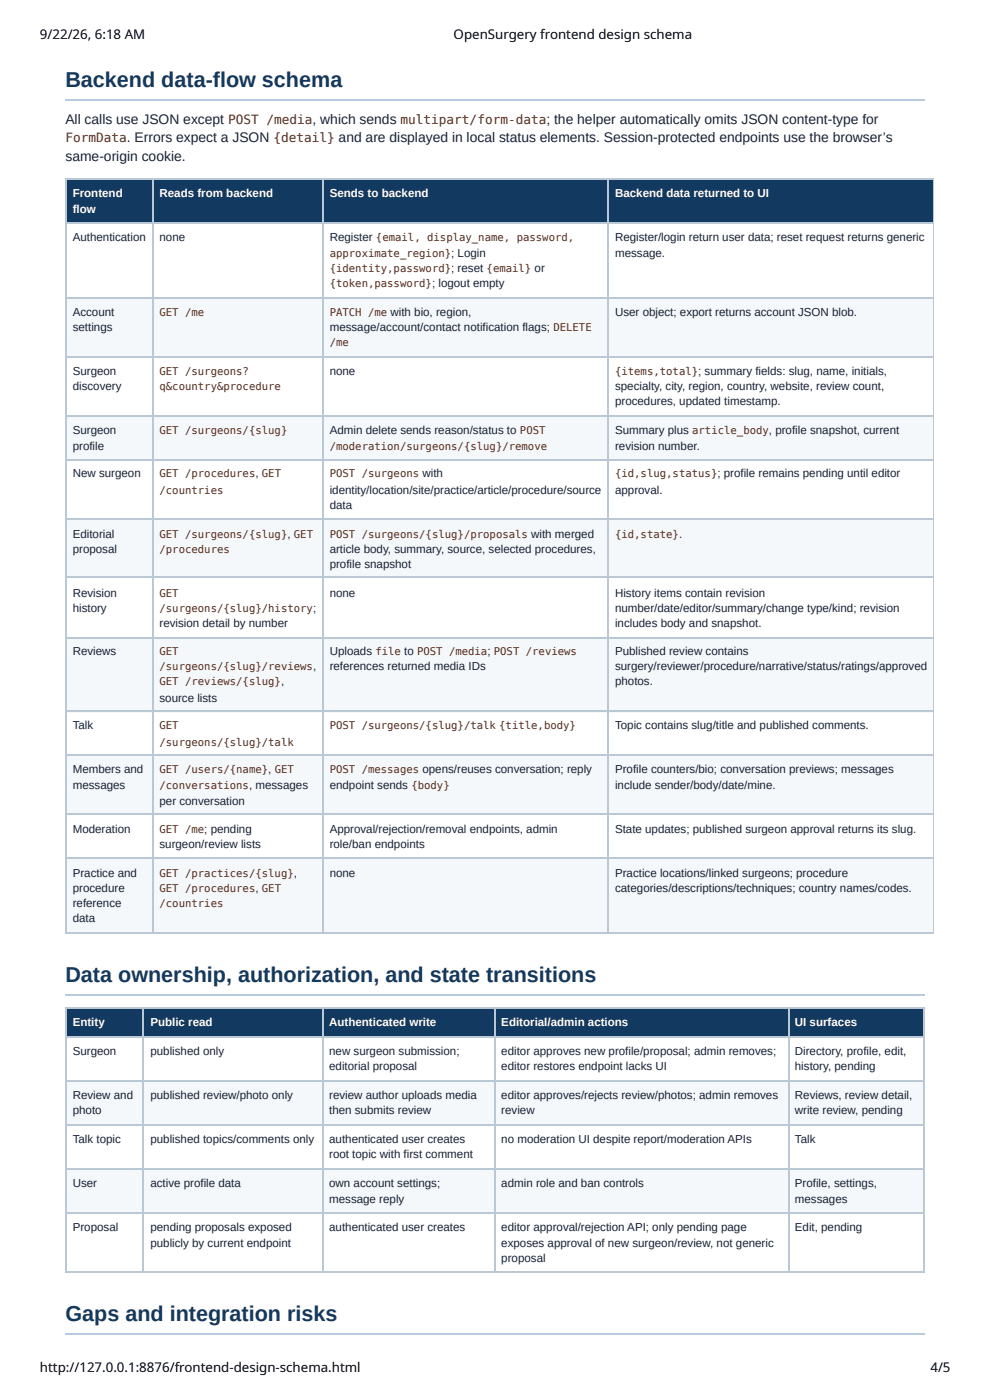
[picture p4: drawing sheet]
<svg xmlns="http://www.w3.org/2000/svg" width="210mm" height="297mm" viewBox="0 0 210 297" stroke-linecap="round" stroke-linejoin="round" font-family="sans-serif">
<defs><g id="words">
<g font-size="4.6" fill="#123a61">
<text x="13.9" y="18.4">Backend data-flow schema</text>
<text x="13.9" y="208.4">Data ownership, authorization, and state transitions</text>
<text x="13.9" y="280.3">Gaps and integration risks</text>
</g>
<g font-size="2.9" fill="#172033">
<text x="13.9" y="26.3">All calls use JSON except POST /media, which sends multipart/form-data; the helper automatically omits JSON content-type for</text>
<text x="13.9" y="34.1">same-origin cookie.</text>
</g>
<g font-size="2.8">
<text x="8.5" y="8.2">9/22/26, 6:18 AM</text>
<text x="96.2" y="8.2">OpenSurgery frontend design schema</text>
<text x="8.5" y="291">http://127.0.0.1:8876/frontend-design-schema.html</text>
<text x="197.3" y="291">4/5</text>
</g>
<text font-size="2.7" fill="#5b2b18" x="13.9" y="30.2">FormData. Errors expect a JSON {detail} and are displayed in local status elements. Session-protected endpoints use the browser’s</text>
<g font-size="2.5" fill="#fff">
<text x="15.4" y="41.7">Frontend</text>
<text x="33.8" y="41.7">Reads from backend</text>
<text x="69.9" y="41.7">Sends to backend</text>
<text x="130.4" y="41.7">Backend data returned to UI</text>
<text x="15.4" y="45.2">flow</text>
<text x="15.4" y="217.7">Entity</text>
<text x="31.9" y="217.7">Public read</text>
<text x="69.8" y="217.7">Authenticated write</text>
<text x="106.3" y="217.7">Editorial/admin actions</text>
<text x="168.5" y="217.7">UI surfaces</text>
</g>
<g font-size="2.5" fill="#172033">
<text x="15.4" y="51">Authentication</text>
<text x="33.8" y="51">none</text>
<text x="69.9" y="51">Register {email, display_name, password,</text>
<text x="130.4" y="51">Register/login return user data; reset request returns generic</text>
<text x="130.4" y="54.5">message.</text>
<text x="15.4" y="67">Account</text>
<text x="15.4" y="70.2">settings</text>
<text x="69.9" y="70.2">message/account/contact notification flags; DELETE</text>
<text x="130.4" y="67">User object; export returns account JSON blob.</text>
<text x="15.4" y="79.5">Surgeon</text>
<text x="15.4" y="82.7">discovery</text>
<text x="69.9" y="79.5">none</text>
<text x="130.4" y="82.7">specialty, city, region, country, website, review count,</text>
<text x="130.4" y="85.9">procedures, updated timestamp.</text>
<text x="15.4" y="92">Surgeon</text>
<text x="15.4" y="95.4">profile</text>
<text x="69.9" y="92">Admin delete sends reason/status to POST</text>
<text x="130.4" y="92">Summary plus article_body, profile snapshot, current</text>
<text x="130.4" y="95.4">revision number.</text>
<text x="15.4" y="101.3">New surgeon</text>
<text x="69.9" y="104.7">identity/location/site/practice/article/procedure/source</text>
<text x="69.9" y="107.9">data</text>
<text x="130.4" y="104.7">approval.</text>
<text x="15.4" y="114">Editorial</text>
<text x="15.4" y="117.2">proposal</text>
<text x="69.9" y="117.2">article body, summary, source, selected procedures,</text>
<text x="69.9" y="120.4">profile snapshot</text>
<text x="15.4" y="126.5">Revision</text>
<text x="15.4" y="129.7">history</text>
<text x="69.9" y="126.5">none</text>
<text x="130.4" y="126.5">History items contain revision</text>
<text x="130.4" y="129.7">number/date/editor/summary/change type/kind; revision</text>
<text x="33.8" y="132.9">revision detail by number</text>
<text x="130.4" y="132.9">includes body and snapshot.</text>
<text x="15.4" y="139.1">Reviews</text>
<text x="69.9" y="139.1">Uploads file to POST /media; POST /reviews</text>
<text x="69.9" y="142.2">references returned media IDs</text>
<text x="130.4" y="139.1">Published review contains</text>
<text x="130.4" y="142.2">surgery/reviewer/procedure/narrative/status/ratings/approved</text>
<text x="33.8" y="148.9">source lists</text>
<text x="130.4" y="145.4">photos.</text>
<text x="15.4" y="154.7">Talk</text>
<text x="130.4" y="154.7">Topic contains slug/title and published comments.</text>
<text x="15.4" y="164.1">Members and</text>
<text x="15.4" y="167.5">messages</text>
<text x="69.9" y="167.5">endpoint sends {body}</text>
<text x="130.4" y="164.1">Profile counters/bio; conversation previews; messages</text>
<text x="130.4" y="167.5">include sender/body/date/mine.</text>
<text x="33.8" y="170.7">per conversation</text>
<text x="15.4" y="176.8">Moderation</text>
<text x="33.8" y="180">surgeon/review lists</text>
<text x="69.9" y="176.8">Approval/rejection/removal endpoints, admin</text>
<text x="69.9" y="180">role/ban endpoints</text>
<text x="130.4" y="176.8">State updates; published surgeon approval returns its slug.</text>
<text x="15.4" y="186.1">Practice and</text>
<text x="15.4" y="189.3">procedure</text>
<text x="69.9" y="186.1">none</text>
<text x="130.4" y="186.1">Practice locations/linked surgeons; procedure</text>
<text x="130.4" y="189.3">categories/descriptions/techniques; country names/codes.</text>
<text x="15.4" y="192.5">reference</text>
<text x="15.4" y="195.7">data</text>
<text x="15.4" y="223.9">Surgeon</text>
<text x="31.9" y="223.9">published only</text>
<text x="69.8" y="223.9">new surgeon submission;</text>
<text x="69.8" y="227.1">editorial proposal</text>
<text x="106.3" y="223.9">editor approves new profile/proposal; admin removes;</text>
<text x="106.3" y="227.1">editor restores endpoint lacks UI</text>
<text x="168.5" y="223.9">Directory, profile, edit,</text>
<text x="168.5" y="227.1">history, pending</text>
<text x="15.4" y="233.2">Review and</text>
<text x="31.9" y="233.2">published review/photo only</text>
<text x="69.8" y="233.2">review author uploads media</text>
<text x="106.3" y="233.2">editor approves/rejects review/photos; admin removes</text>
<text x="168.5" y="233.2">Reviews, review detail,</text>
<text x="15.4" y="236.4">photo</text>
<text x="69.8" y="236.4">then submits review</text>
<text x="106.3" y="236.4">review</text>
<text x="168.5" y="236.4">write review, pending</text>
<text x="15.4" y="242.5">Talk topic</text>
<text x="31.9" y="242.5">published topics/comments only</text>
<text x="69.8" y="242.5">authenticated user creates</text>
<text x="69.8" y="245.7">root topic with first comment</text>
<text x="106.3" y="242.5">no moderation UI despite report/moderation APIs</text>
<text x="168.5" y="242.5">Talk</text>
<text x="15.4" y="251.8">User</text>
<text x="31.9" y="251.8">active profile data</text>
<text x="69.8" y="251.8">own account settings;</text>
<text x="106.3" y="251.8">admin role and ban controls</text>
<text x="168.5" y="251.8">Profile, settings,</text>
<text x="69.8" y="255.3">message reply</text>
<text x="168.5" y="255.3">messages</text>
<text x="15.4" y="261.1">Proposal</text>
<text x="31.9" y="261.1">pending proposals exposed</text>
<text x="69.8" y="261.1">authenticated user creates</text>
<text x="106.3" y="261.1">editor approval/rejection API; only pending page</text>
<text x="168.5" y="261.1">Edit, pending</text>
<text x="31.9" y="264.6">publicly by current endpoint</text>
<text x="106.3" y="264.6">exposes approval of new surgeon/review, not generic</text>
<text x="106.3" y="267.8">proposal</text>
</g>
<g font-size="2.3" fill="#5b2b18">
<text x="69.9" y="54.5">approximate_region}; Login</text>
<text x="69.9" y="57.7">{identity,password}; reset {email} or</text>
<text x="69.9" y="60.8">{token,password}; logout empty</text>
<text x="33.8" y="67">GET /me</text>
<text x="69.9" y="67">PATCH /me with bio, region,</text>
<text x="69.9" y="73.3">/me</text>
<text x="33.8" y="79.5">GET /surgeons?</text>
<text x="33.8" y="82.7">q&amp;country&amp;procedure</text>
<text x="130.4" y="79.5">{items,total}; summary fields: slug, name, initials,</text>
<text x="33.8" y="92">GET /surgeons/{slug}</text>
<text x="69.9" y="95.4">/moderation/surgeons/{slug}/remove</text>
<text x="33.8" y="101.3">GET /procedures, GET</text>
<text x="69.9" y="101.3">POST /surgeons with</text>
<text x="130.4" y="101.3">{id,slug,status}; profile remains pending until editor</text>
<text x="33.8" y="104.7">/countries</text>
<text x="33.8" y="114">GET /surgeons/{slug}, GET</text>
<text x="33.8" y="117.2">/procedures</text>
<text x="69.9" y="114">POST /surgeons/{slug}/proposals with merged</text>
<text x="130.4" y="114">{id,state}.</text>
<text x="33.8" y="126.5">GET</text>
<text x="33.8" y="129.7">/surgeons/{slug}/history;</text>
<text x="33.8" y="139.1">GET</text>
<text x="33.8" y="142.2">/surgeons/{slug}/reviews,</text>
<text x="33.8" y="145.4">GET /reviews/{slug},</text>
<text x="33.8" y="154.7">GET</text>
<text x="69.9" y="154.7">POST /surgeons/{slug}/talk {title,body}</text>
<text x="33.8" y="158.2">/surgeons/{slug}/talk</text>
<text x="33.8" y="164.1">GET /users/{name}, GET</text>
<text x="33.8" y="167.5">/conversations, messages</text>
<text x="69.9" y="164.1">POST /messages opens/reuses conversation; reply</text>
<text x="33.8" y="176.8">GET /me; pending</text>
<text x="33.8" y="186.1">GET /practices/{slug},</text>
<text x="33.8" y="189.3">GET /procedures, GET</text>
<text x="33.8" y="192.5">/countries</text>
</g>
</g></defs>
<path d="M13.9 21.3h182.1" fill="none" stroke="#b8cadd" stroke-width=".25"/>
<g fill="#123a61">
<path d="M14.1 38h18.4v9.4h-18.4z"/>
<path d="M32.5 38h36v9.4h-36z"/>
<path d="M68.5 38h60.6v9.4h-60.6z"/>
<path d="M129.1 38h68.9v9.4h-68.9z"/>
</g>
<g fill="#f4f8fb">
<path d="M14.1 63.1h18.4v12.5h-18.4z"/>
<path d="M32.5 63.1h36v12.5h-36z"/>
<path d="M68.5 63.1h60.6v12.5h-60.6z"/>
<path d="M129.1 63.1h68.9v12.5h-68.9z"/>
<path d="M14.1 88.1h18.4v9.5h-18.4z"/>
<path d="M32.5 88.1h36v9.5h-36z"/>
<path d="M68.5 88.1h60.6v9.5h-60.6z"/>
<path d="M129.1 88.1h68.9v9.5h-68.9z"/>
<path d="M14.1 110.1h18.4v12.5h-18.4z"/>
<path d="M32.5 110.1h36v12.5h-36z"/>
<path d="M68.5 110.1h60.6v12.5h-60.6z"/>
<path d="M129.1 110.1h68.9v12.5h-68.9z"/>
<path d="M14.1 135.1h18.4v16h-18.4z"/>
<path d="M32.5 135.1h36v16h-36z"/>
<path d="M68.5 135.1h60.6v16h-60.6z"/>
<path d="M129.1 135.1h68.9v16h-68.9z"/>
<path d="M14.1 160.4h18.4v12.5h-18.4z"/>
<path d="M32.5 160.4h36v12.5h-36z"/>
<path d="M68.5 160.4h60.6v12.5h-60.6z"/>
<path d="M129.1 160.4h68.9v12.5h-68.9z"/>
<path d="M14.1 182.2h18.4v15.7h-18.4z"/>
<path d="M32.5 182.2h36v15.7h-36z"/>
<path d="M68.5 182.2h60.6v15.7h-60.6z"/>
<path d="M129.1 182.2h68.9v15.7h-68.9z"/>
</g>
<g fill="none" stroke="#bac8d6" stroke-width=".25">
<path d="M13.9 37.9h184.1M14 37.8v160.3M32.4 37.8v160.3M68.4 37.8v160.3M129 37.8v160.3M13.9 47.2h184.1M13.9 63.2h184.1M13.9 75.7h184.1M13.9 88.2h184.1M13.9 97.5h184.1M13.9 110h184.1M13.9 122.5h184.1"/>
<path d="M13.9 135.3h184.1M13.9 150.9h184.1M13.9 160.3h184.1M13.9 172.8h184.1M13.9 182.1h184.1M13.9 198h184.1"/>
</g>
<path d="M13.9 211h182.1" fill="none" stroke="#b8cadd" stroke-width=".25"/>
<g fill="#123a61">
<path d="M14.1 214.1h16.4v5.9h-16.4z"/>
<path d="M30.5 214.1h37.8v5.9h-37.8z"/>
<path d="M68.3 214.1h36.5v5.9h-36.5z"/>
<path d="M104.8 214.1h62.3v5.9h-62.3z"/>
<path d="M167.1 214.1h28.9v5.9h-28.9z"/>
</g>
<g fill="#f4f8fb">
<path d="M14.1 229.3h16.4v9.3h-16.4z"/>
<path d="M30.5 229.3h37.8v9.3h-37.8z"/>
<path d="M68.3 229.3h36.5v9.3h-36.5z"/>
<path d="M104.8 229.3h62.3v9.3h-62.3z"/>
<path d="M167.1 229.3h28.9v9.3h-28.9z"/>
<path d="M14.1 248.1h16.4v9.4h-16.4z"/>
<path d="M30.5 248.1h37.8v9.4h-37.8z"/>
<path d="M68.3 248.1h36.5v9.4h-36.5z"/>
<path d="M104.8 248.1h62.3v9.4h-62.3z"/>
<path d="M167.1 248.1h28.9v9.4h-28.9z"/>
</g>
<g fill="none" stroke="#bac8d6" stroke-width=".25">
<path d="M13.9 213.9h182.1M14 213.8v56.2M30.4 213.8v56.2M68.4 213.8v56.2M104.9 213.8v56.2M167.2 213.8v56.2M195.9 213.8v56.2M13.9 220.1h182.1M13.9 229.4h182.1M13.9 238.7h182.1M13.9 248h182.1M13.9 257.3h182.1"/>
<path d="M13.9 269.8h182.1"/>
</g>
<path d="M13.9 283h182.1" fill="none" stroke="#b8cadd" stroke-width=".21"/>
<use href="#words"/>
</svg>
